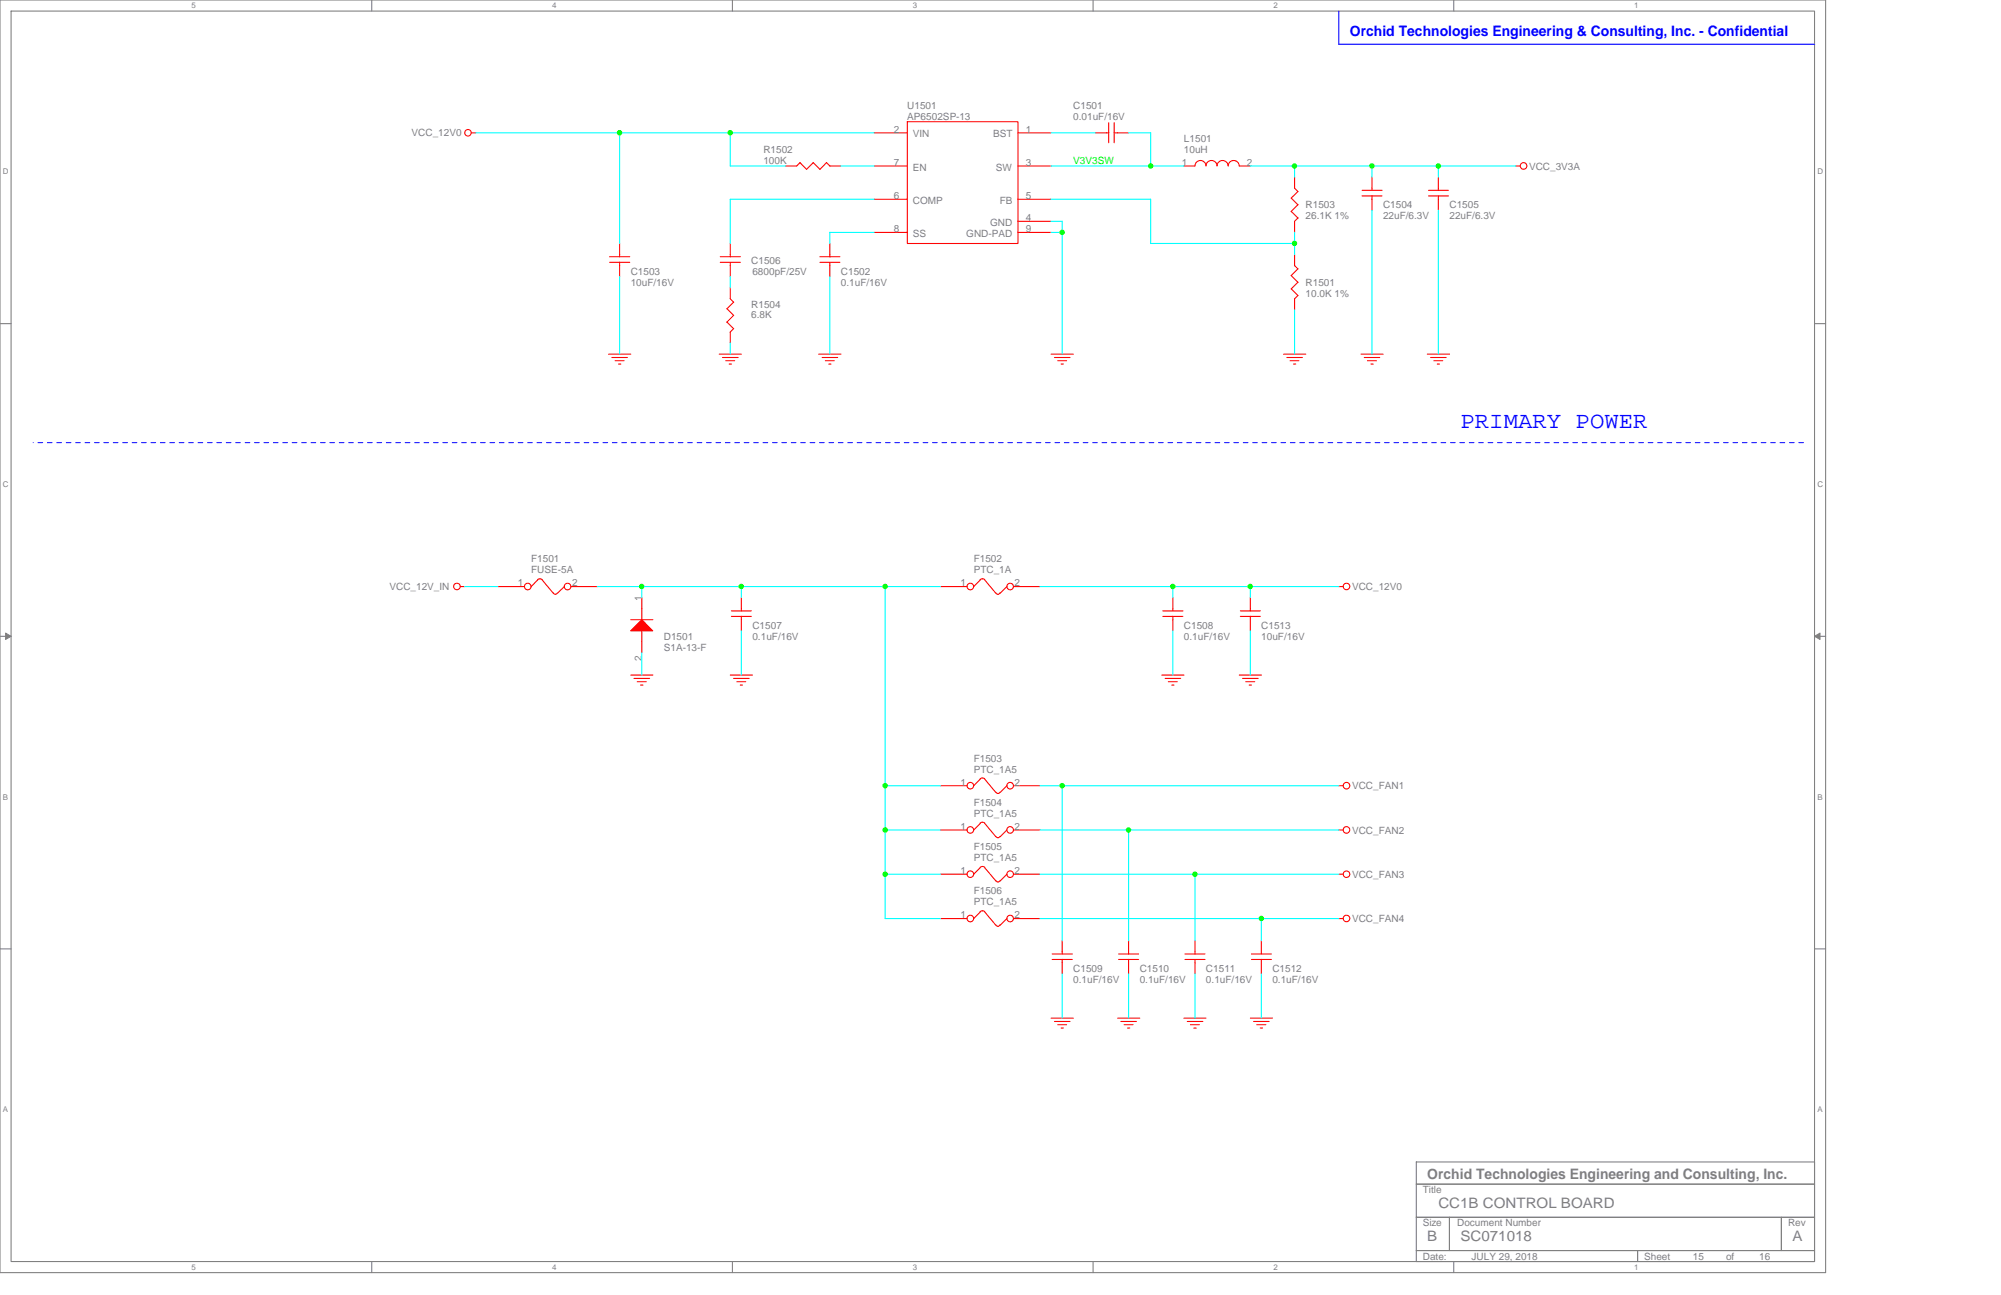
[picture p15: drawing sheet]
<svg xmlns="http://www.w3.org/2000/svg" width="432mm" height="279mm" viewBox="0 0 432 279" stroke-linecap="round" stroke-linejoin="round" font-family="sans-serif">
<defs><g id="words">
<text font-size="5" fill="#00f" x="315.2" y="92.4">PRIMARY POWER</text>
<text font-size="3.1" fill="#00f" x="291.3" y="7.7">Orchid Technologies Engineering &amp; Consulting, Inc. - Confidential</text>
<g font-size="3.1" fill="#808080">
<text x="308" y="254.3">Orchid Technologies Engineering and Consulting, Inc.</text>
<text x="310.4" y="260.7">CC1B CONTROL BOARD</text>
<text x="308" y="267.8">B</text>
<text x="315.2" y="267.8">SC071018</text>
<text x="386.8" y="267.8">A</text>
</g>
<g font-size="2.2" fill="#808080">
<text x="195.8" y="23.4">U1501</text>
<text x="231.6" y="23.4">C1501</text>
<text x="88.8" y="29.4">VCC_12V0</text>
<text x="192.9" y="28.6">2</text>
<text x="195.8" y="25.8">AP6502SP-13</text>
<text x="197" y="29.6">VIN</text>
<text x="214.3" y="29.6">BST</text>
<text x="221.3" y="28.6">1</text>
<text x="231.6" y="25.8">0.01uF/16V</text>
<text x="164.7" y="33">R1502</text>
<text x="164.7" y="35.4">100K</text>
<text x="192.9" y="35.8">7</text>
<text x="221.3" y="35.8">3</text>
<text x="255" y="35.8">1</text>
<text x="255.5" y="30.6">L1501</text>
<text x="255.5" y="33">10uH</text>
<text x="269.1" y="35.8">2</text>
<text x="197" y="36.8">EN</text>
<text x="214.9" y="36.8">SW</text>
<text x="330" y="36.6">VCC_3V3A</text>
<text x="192.9" y="43">6</text>
<text x="197" y="44">COMP</text>
<text x="215.7" y="44">FB</text>
<text x="221.3" y="47.7">4</text>
<text x="221.3" y="43">5</text>
<text x="281.7" y="44.9">R1503</text>
<text x="281.7" y="47.3">26.1K 1%</text>
<text x="298.4" y="44.9">C1504</text>
<text x="298.4" y="47.3">22uF/6.3V</text>
<text x="312.8" y="44.9">C1505</text>
<text x="312.8" y="47.3">22uF/6.3V</text>
<text x="192.9" y="50.1">8</text>
<text x="197" y="51.1">SS</text>
<text x="208.5" y="51.1">GND-PAD</text>
<text x="213.7" y="48.7">GND</text>
<text x="221.3" y="50.1">9</text>
<text x="136.1" y="59.2">C1503</text>
<text x="162.1" y="56.9">C1506</text>
<text x="162.4" y="59.2">6800pF/25V</text>
<text x="181.5" y="59.2">C1502</text>
<text x="136.1" y="61.6">10uF/16V</text>
<text x="181.5" y="61.6">0.1uF/16V</text>
<text x="281.7" y="61.6">R1501</text>
<text x="281.7" y="64">10.0K 1%</text>
<text x="162.1" y="66.4">R1504</text>
<text x="162.1" y="68.6">6.8K</text>
<text x="114.6" y="121.3">F1501</text>
<text x="114.6" y="123.7">FUSE-5A</text>
<text x="210.1" y="121.3">F1502</text>
<text x="210.1" y="123.7">PTC_1A</text>
<text x="84.1" y="127.3">VCC_12V_IN</text>
<text x="111.7" y="126.5">1</text>
<text x="123.4" y="126.5">2</text>
<text x="138.5" y="129.6" transform="rotate(-90 138.5 129.6)">1</text>
<text x="207.2" y="126.5">1</text>
<text x="218.9" y="126.5">2</text>
<text x="291.8" y="127.3">VCC_12V0</text>
<text x="162.4" y="135.7">C1507</text>
<text x="255.5" y="135.7">C1508</text>
<text x="272.2" y="135.7">C1513</text>
<text x="138.5" y="142.7" transform="rotate(-90 138.5 142.7)">2</text>
<text x="143.3" y="138">D1501</text>
<text x="143.3" y="140.4">S1A-13-F</text>
<text x="162.4" y="138">0.1uF/16V</text>
<text x="255.5" y="138">0.1uF/16V</text>
<text x="272.2" y="138">10uF/16V</text>
<text x="210.1" y="164.3">F1503</text>
<text x="210.1" y="166.7">PTC_1A5</text>
<text x="207.2" y="169.5">1</text>
<text x="210.1" y="173.9">F1504</text>
<text x="218.9" y="169.5">2</text>
<text x="291.8" y="170.3">VCC_FAN1</text>
<text x="207.2" y="179">1</text>
<text x="210.1" y="176.3">PTC_1A5</text>
<text x="218.9" y="179">2</text>
<text x="291.8" y="179.8">VCC_FAN2</text>
<text x="210.1" y="183.4">F1505</text>
<text x="210.1" y="185.8">PTC_1A5</text>
<text x="207.2" y="188.6">1</text>
<text x="218.9" y="188.6">2</text>
<text x="291.8" y="189.4">VCC_FAN3</text>
<text x="210.1" y="193">F1506</text>
<text x="210.1" y="195.3">PTC_1A5</text>
<text x="207.2" y="198.2">1</text>
<text x="218.9" y="198.2">2</text>
<text x="291.8" y="198.9">VCC_FAN4</text>
<text x="231.6" y="209.7">C1509</text>
<text x="245.9" y="209.7">C1510</text>
<text x="260.2" y="209.7">C1511</text>
<text x="274.6" y="209.7">C1512</text>
<text x="231.6" y="212.1">0.1uF/16V</text>
<text x="245.9" y="212.1">0.1uF/16V</text>
<text x="260.2" y="212.1">0.1uF/16V</text>
<text x="274.6" y="212.1">0.1uF/16V</text>
<text x="307" y="257.4">Title</text>
<text x="307" y="264.6">Size</text>
<text x="314.5" y="264.6">Document Number</text>
<text x="385.8" y="264.6">Rev</text>
<text x="307" y="271.8">Date:</text>
<text x="317.6" y="271.8">JULY 29, 2018</text>
<text x="354.8" y="271.8">Sheet</text>
<text x="365.3" y="271.8">15</text>
<text x="372.5" y="271.8">of</text>
<text x="379.6" y="271.8">16</text>
</g>
<text font-size="2.2" fill="#0f0" x="231.6" y="35.4">V3V3SW</text>
<g font-size="1.7" fill="#808080">
<text x="41.3" y="1.8">5</text>
<text x="119.1" y="1.8">4</text>
<text x="197" y="1.8">3</text>
<text x="274.8" y="1.8">2</text>
<text x="352.6" y="1.8">1</text>
<text x=".6" y="37.6">D</text>
<text x="392.2" y="37.6">D</text>
<text x=".6" y="105.1">C</text>
<text x="392.2" y="105.1">C</text>
<text x=".6" y="172.5">B</text>
<text x="392.2" y="172.5">B</text>
<text x=".6" y="240">A</text>
<text x="392.2" y="240">A</text>
<text x="41.3" y="274">5</text>
<text x="119.1" y="274">4</text>
<text x="197" y="274">3</text>
<text x="274.8" y="274">2</text>
<text x="352.6" y="274">1</text>
</g>
</g></defs>
<path d="M0 0h394v274.6h-394zM2.4 2.4h389.2v269.8h-389.2z" fill="none" stroke="#808080" stroke-width=".23"/>
<g fill="#fff">
<path d="M41.3 .3h.9v1.8h-.9z"/>
<path d="M41.3 272.4h.9v1.9h-.9z"/>
</g>
<path d="M80.2 0v2.4M80.2 272.2v2.4" fill="none" stroke="#808080" stroke-width=".23"/>
<g fill="#fff">
<path d="M119.1 .3h1v1.8h-1z"/>
<path d="M119.1 272.4h1v1.9h-1z"/>
</g>
<path d="M158.1 0v2.4M158.1 272.2v2.4" fill="none" stroke="#808080" stroke-width=".23"/>
<g fill="#fff">
<path d="M197 .3h.9v1.8h-.9z"/>
<path d="M197 272.4h.9v1.9h-.9z"/>
</g>
<path d="M235.9 0v2.4M235.9 272.2v2.4" fill="none" stroke="#808080" stroke-width=".23"/>
<g fill="#fff">
<path d="M274.8 .3h.9v1.8h-.9z"/>
<path d="M274.8 272.4h.9v1.9h-.9z"/>
</g>
<path d="M313.7 0v2.4M313.7 272.2v2.4" fill="none" stroke="#808080" stroke-width=".23"/>
<g fill="#fff">
<path d="M352.6 .3h.9v1.8h-.9z"/>
<path d="M352.6 272.4h.9v1.9h-.9z"/>
<path d="M.6 36.1h1.2v1.9h-1.2z"/>
<path d="M392.2 36.1h1.2v1.9h-1.2z"/>
<path d="M.6 103.5h1.2v1.9h-1.2z"/>
<path d="M392.2 103.5h1.2v1.9h-1.2z"/>
</g>
<path d="M0 69.8h2.4M391.6 69.8h2.4" fill="none" stroke="#808080" stroke-width=".23"/>
<g fill="#fff">
<path d="M.6 171h1.1v1.9h-1.1z"/>
<path d="M392.2 171h1.1v1.9h-1.1z"/>
</g>
<path d="M0 137.3h2.4M391.6 137.3h2.4" fill="none" stroke="#808080" stroke-width=".23"/>
<g fill="#808080" stroke="#808080" stroke-width=".22">
<path d="M1.2 136.6l1.2 .7-1.2 .7z"/>
<path d="M391.6 137.3l1.1-.7v1.4z"/>
</g>
<g fill="#fff">
<path d="M.6 238.4h1.1v1.9h-1.1z"/>
<path d="M392.2 238.4h1.1v1.9h-1.1z"/>
</g>
<path d="M0 204.7h2.4M391.6 204.7h2.4M305.6 250.7h86v4.8h-86zM305.6 255.5h86v7.1h-86zM305.6 262.6h7.2v7.2h-7.2zM305.6 269.8h47.8v2.4h-47.8zM312.8 262.6h71.6v7.2h-71.6zM353.4 269.8h38.2v2.4h-38.2zM384.4 262.6h7.2v7.2h-7.2z" fill="none" stroke="#808080" stroke-width=".23"/>
<path d="M288.9 2.4v7.2l102.7-.1" fill="none" stroke="#00f" stroke-width=".23"/>
<path d="M389.2 95.5h-382" fill="none" stroke="#00f" stroke-width=".22" stroke-dasharray="1 1 1 1 1 1 1 1"/>
<g fill="none" stroke="#f00" stroke-width=".23">
<path d="M101.7 28.7h1M172.6 35.1l1.5 1.5M172.7 35.1l-.8 .7h-2.4M175.5 35.1l1.5 1.5M175.5 35.1l-1.4 1.4M178.4 35.1l.7 .7M178.4 35.1l-1.5 1.4M179.1 35.8h2.4M188.6 35.8h7.2M188.6 28.7h7.2M195.8 26.3h23.9v26.2h-23.9zM219.7 35.8h7.1"/>
<path d="M219.7 28.7h7.1M236.4 28.7h2.9M239.2 26.5v4.3M240.4 28.7h3.1M240.4 26.5v4.3M255.5 35.8h2.4M257.9 35.8a1.16 1.16 0 0 1 1.1-1.2h.1a1.19 1.19 0 0 1 1.1 1.2 1.2 1.2 0 0 1 1.2-1.2 1.2 1.2 0 0 1 1.2 1.2 1.2 1.2 0 0 1 1.2-1.2 1.2 1.2 0 0 1 1.2 1.2 1.2 1.2 0 0 1 1.2-1.2 1.2 1.2 0 0 1 1.2 1.2M267.4 35.8h2.4M279.4 38.2v2.4l.7 .7-1.5 1.5M296.1 38.2v2.9M310.4 38.2v2.9M327.1 35.8h1"/>
<path d="M131.6 56.6h4.3M131.6 55.4h4.3M133.7 52.5v2.9M133.7 56.6v3.1M155.4 56.6h4.4M155.4 55.4h4.4M157.6 52.5v2.9M157.6 56.6v3.1M176.9 56.6h4.4M176.9 55.4h4.4M179.1 52.5v2.9M179.1 56.6v3.1"/>
<path d="M188.6 50.1h7.2M188.6 43h7.2M219.7 50.1h7.1M219.7 43h7.1M219.7 47.8h7.1M278.6 59.5l1.5 1.4-1.5 1.4 1.5 1.5-.7 .7v2.4M278.6 42.7l1.5 1.5-1.5 1.4 1.5 1.5-.8 .7M279.4 47.8v2.3M279.4 54.9v2.4l.7 .7M280.1 58l-1.5 1.5M293.9 42.3h4.3M293.9 41.1h4.3"/>
<path d="M296.1 42.2v3.2M308.3 42.3h4.3M308.3 41.1h4.3M310.4 42.2v3.2M131.3 76.4h4.8M132 77.1h3.4M132.7 77.8h2M133.5 78.5h.5M155.2 76.4h4.8M155.9 77.1h3.4M156.6 77.8h1.9M156.9 66.6l1.4 1.5"/>
<path d="M156.9 69.5l1.4 1.4M157.4 78.5h.4M157.6 62.1v2.4l.7 .7M158.3 70.9l-.7 .7v2.4M158.3 65.2l-1.5 1.4M158.3 68.1l-1.5 1.4M176.7 76.4h4.8M177.4 77.1h3.4M178.1 77.8h1.9M178.8 78.5h.5M226.8 76.4h4.8M227.5 77.1h3.4"/>
<path d="M228.2 77.8h2M229 78.5h.5M277 76.4h4.8M277.7 77.1h3.4M278.4 77.8h1.9M279.1 78.5h.5M293.7 76.4h4.8M294.4 77.1h3.4M295.1 77.8h1.9M295.8 78.5h.5M308 76.4h4.8M308.7 77.1h3.4"/>
<path d="M309.4 77.8h1.9M310.2 78.5h.4M99.3 126.6h1M107.4 126.6h5.8M116.1 125.1l-1.5 1.5M117 125.1l2.4 2.9M117 125.1a.81 .81 0 0 0-1 0M120.3 127.9l-.5 .3-.4-.3M121.8 126.5l-1.5 1.5M123.2 126.6h5.7M136.1 133.7h4.8M138.5 128.9v4.8"/>
<path d="M138.5 136.1v4.8M157.8 133h4.3M157.8 131.8h4.3M160 128.9v2.9M160 133v3.1M202.9 126.6h5.8M211.6 125.1l-1.5 1.5M212.5 125.1l2.4 2.9M212.5 125.1a.81 .81 0 0 0-1 0M215.8 127.9l-.5 .3-.4-.3M217.3 126.5l-1.5 1.5M218.7 126.6h5.7"/>
<path d="M250.9 133h4.4M250.9 131.8h4.4M253.1 128.9v2.9M253.1 133v3.1M267.7 133h4.3M267.7 131.8h4.3M269.8 128.9v2.9M269.8 133v3.1M288.9 126.6h1M136.1 145.6h4.8M136.8 146.4h3.4M137.5 147.1h1.9"/>
<path d="M138.2 147.8h.5M157.6 145.6h4.8M158.3 146.4h3.4M159 147.1h1.9M159.7 147.8h.5M250.7 145.6h4.8M251.4 146.4h3.4M252.1 147.1h1.9M252.9 147.8h.4M267.4 145.6h4.8M268.1 146.4h3.4M268.8 147.1h2"/>
<path d="M269.6 147.8h.5M202.9 169.5h5.8M202.9 179.1h5.8M211.6 168.1l-1.5 1.4M211.6 177.6l-1.5 1.5M212.5 168.1l2.4 2.9M212.5 177.6l2.4 2.9M212.5 168a.78 .78 0 0 0-1 0M212.5 177.6a.74 .74 0 0 0-1 0M215.8 170.9l-.5 .3-.4-.3M217.3 169.5l-1.5 1.5M217.3 179l-1.5 1.5"/>
<path d="M218.7 169.5h5.7M218.7 179.1h5.7M288.9 169.5h1M288.9 179.1h1M202.9 188.6h5.8M202.9 198.2h5.8M211.6 187.2l-1.5 1.4M211.6 196.7l-1.5 1.5M212.5 187.2l2.4 2.9M212.5 196.7l2.4 2.9M212.5 187.1a.74 .74 0 0 0-1 .1M212.5 196.7a.81 .81 0 0 0-1 0"/>
<path d="M214.9 199.6l.4 .3 .5-.3M214.9 190l.4 .3 .5-.3M215.8 180.5l-.5 .2-.4-.2M217.3 188.6l-1.5 1.5M217.3 198.2l-1.5 1.4M218.7 188.6h5.7M218.7 198.2h5.7M288.9 188.6h1M288.9 198.2h1M226.8 219.7h4.8M227.1 207h4.3M227.1 205.8h4.3"/>
<path d="M229.2 202.9v2.9M229.2 207v3.1M241.2 219.7h4.8M241.4 207h4.3M241.4 205.8h4.3M243.5 202.9v2.9M243.5 207v3.1M255.5 219.7h4.8M255.7 207h4.3M255.7 205.8h4.3M257.9 202.9v2.9M257.9 207v3.1"/>
<path d="M269.8 219.7h4.8M270 207h4.4M270 205.8h4.4M272.2 202.9v2.9M272.2 207v3.1M227.5 220.4h3.4M228.2 221.1h2M229 221.8h.5M241.9 220.4h3.3M242.6 221.1h1.9M243.3 221.8h.5M256.2 220.4h3.4"/>
<path d="M256.9 221.1h1.9M257.6 221.8h.5M270.5 220.4h3.4M271.2 221.1h2M271.9 221.8h.6"/>
<circle cx="101" cy="28.6" r=".7"/>
<circle cx="328.8" cy="35.8" r=".71"/>
<circle cx="98.6" cy="126.5" r=".71"/>
<circle cx="113.9" cy="126.5" r=".71"/>
<circle cx="122.5" cy="126.5" r=".71"/>
<circle cx="209.4" cy="126.5" r=".71"/>
<circle cx="218" cy="126.5" r=".71"/>
<circle cx="290.6" cy="126.5" r=".71"/>
<circle cx="209.4" cy="169.5" r=".71"/>
<circle cx="209.4" cy="179.1" r=".71"/>
<circle cx="218" cy="179.1" r=".71"/>
<circle cx="218" cy="169.5" r=".71"/>
<circle cx="290.6" cy="179.1" r=".71"/>
<circle cx="290.6" cy="169.5" r=".71"/>
<circle cx="209.4" cy="198.2" r=".71"/>
<circle cx="209.4" cy="188.6" r=".71"/>
<circle cx="218" cy="188.6" r=".71"/>
<circle cx="218" cy="198.2" r=".71"/>
<circle cx="290.6" cy="188.6" r=".71"/>
<circle cx="290.6" cy="198.2" r=".71"/>
</g>
<path d="M138.5 133.7l2.4 2.4h-4.8z" fill-rule="evenodd" fill="#f00" stroke="#f00" stroke-width=".23"/>
<g fill="none" stroke="#0ff" stroke-width=".23">
<path d="M102.7 28.7h85.9M133.7 28.6v23.9M157.6 28.6v7.2h11.9M181.5 35.8h7.1M226.8 28.7h9.6M226.8 35.8h28.7M243.5 28.7h4.8v7.1M269.8 35.8h57.3M279.4 35.8v2.4M296.1 35.8v2.4M310.4 35.8v2.4M133.7 59.7v16.7"/>
<path d="M157.6 59.7v2.4M179.1 59.7v16.7M188.6 50.1h-9.6l.1 2.4M188.6 43h-31v9.6M226.8 43h21.5M226.8 47.8l2.4-.1v28.7M226.8 50.1h2.4M248.3 52.5h31.1M248.3 43v9.5M279.4 50.1v4.8M296.1 45.4v31M310.4 45.4v31"/>
<path d="M157.6 74v2.4M279.4 66.8v9.6M100.3 126.6h7.1M128.9 126.6h74M138.5 126.5v2.4M160 126.5v2.4M160 136.1v9.6M191 126.5v71.7M224.4 126.6h64.5M253.1 126.5v2.4M253.1 136.1v9.6M269.8 126.5v2.4"/>
<path d="M269.8 136.1v9.6M138.5 140.8v4.8M191 179.1h11.9M191 169.5h11.9M224.4 169.5h64.5M224.4 179.1h64.5M229.2 169.5v33.4M243.5 179v23.9M191 188.6h11.9M191 198.2h11.9M224.4 188.6h64.5M224.4 198.2h64.5"/>
<path d="M257.9 188.6v14.3M272.2 198.2v4.7M229.2 210.1v9.6M243.5 210.1v9.6M257.9 210.1v9.6M272.2 210.1v9.6"/>
</g>
<g fill="#0f0" stroke="#0f0" stroke-width=".23">
<circle cx="229.2" cy="50.1" r=".48"/>
<circle cx="248.3" cy="35.8" r=".47"/>
<circle cx="279.3" cy="52.5" r=".47"/>
<circle cx="310.4" cy="35.8" r=".47"/>
<circle cx="296.1" cy="35.8" r=".47"/>
<circle cx="279.3" cy="35.8" r=".47"/>
<circle cx="157.6" cy="28.6" r=".47"/>
<circle cx="133.7" cy="28.6" r=".47"/>
<circle cx="138.5" cy="126.5" r=".47"/>
<circle cx="160" cy="126.5" r=".47"/>
<circle cx="269.8" cy="126.5" r=".47"/>
<circle cx="253.1" cy="126.5" r=".47"/>
<circle cx="191" cy="169.5" r=".47"/>
<circle cx="191" cy="126.5" r=".47"/>
<circle cx="191" cy="179.1" r=".47"/>
<circle cx="243.5" cy="179.1" r=".47"/>
<circle cx="191" cy="188.6" r=".47"/>
<circle cx="257.8" cy="188.6" r=".47"/>
<circle cx="272.2" cy="198.2" r=".47"/>
<circle cx="229.2" cy="169.5" r=".48"/>
</g>
<use href="#words"/>
</svg>
